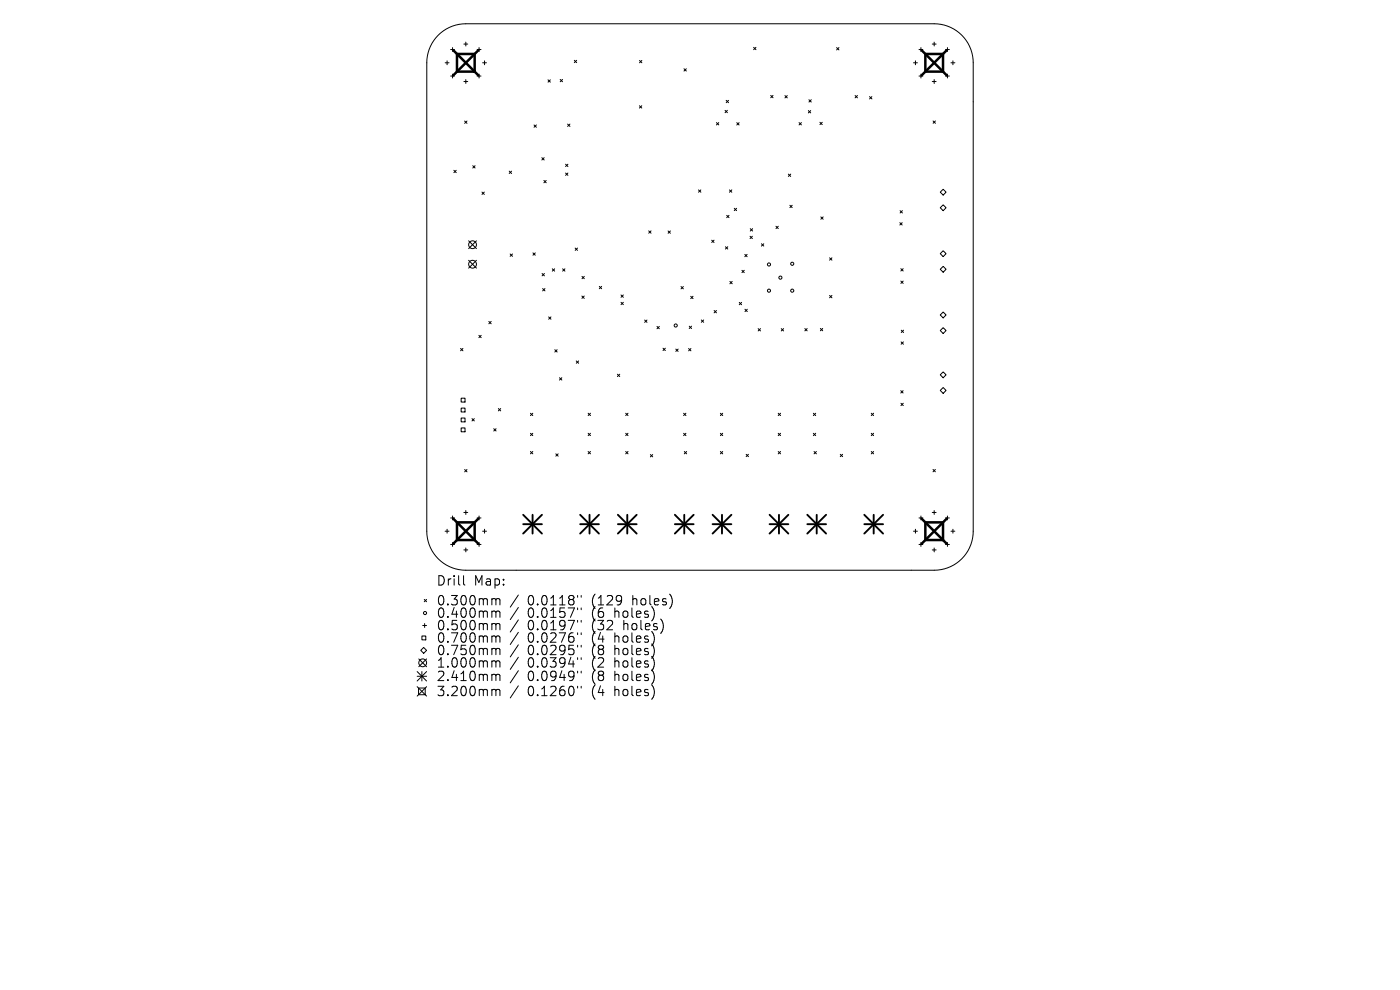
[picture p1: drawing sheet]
<svg xmlns="http://www.w3.org/2000/svg" width="297mm" height="210mm" viewBox="0 0 297 210" stroke-linecap="round" stroke-linejoin="round" font-family="sans-serif">
<defs><g id="words">
<g font-size="2.8">
<text x="92.5" y="124.5">Drill</text>
<text x="100.5" y="124.5">Map:</text>
<text x="92.5" y="128.7">0.300mm</text>
<text x="92.5" y="131.3">0.400mm</text>
<text x="111.9" y="128.7">0.0118&quot;</text>
<text x="111.9" y="131.3">0.0157&quot;</text>
<text x="125.7" y="128.7">(129</text>
<text x="125.7" y="131.3">(6</text>
<text x="130.6" y="131.3">holes)</text>
<text x="134.4" y="128.7">holes)</text>
<text x="92.5" y="134">0.500mm</text>
<text x="92.5" y="136.6">0.700mm</text>
<text x="111.9" y="134">0.0197&quot;</text>
<text x="111.9" y="136.6">0.0276&quot;</text>
<text x="125.7" y="134">(32</text>
<text x="125.7" y="136.6">(4</text>
<text x="130.6" y="136.6">holes)</text>
<text x="132.5" y="134">holes)</text>
<text x="92.5" y="139.3">0.750mm</text>
<text x="92.5" y="141.9">1.000mm</text>
<text x="111.9" y="139.3">0.0295&quot;</text>
<text x="111.9" y="141.9">0.0394&quot;</text>
<text x="125.7" y="139.3">(8</text>
<text x="125.7" y="141.9">(2</text>
<text x="130.6" y="139.3">holes)</text>
<text x="130.6" y="141.9">holes)</text>
<text x="92.5" y="144.8">2.410mm</text>
<text x="92.5" y="148">3.200mm</text>
<text x="111.9" y="144.8">0.0949&quot;</text>
<text x="111.9" y="148">0.1260&quot;</text>
<text x="125.7" y="144.8">(8</text>
<text x="125.7" y="148">(4</text>
<text x="130.6" y="144.8">holes)</text>
<text x="130.6" y="148">holes)</text>
</g>
</g></defs>
<g fill="none" stroke="#000" stroke-width=".21">
<path d="M93 7.5a8.3 8.3 0 0 1 5.8-2.5h99.4a8.3 8.3 0 0 1 8.3 8.3v99.4a8.3 8.3 0 0 1-8.3 8.3h-99.4a8.3 8.3 0 0 1-8.3-8.3v-99.4a8.3 8.3 0 0 1 2.5-5.8zM94.4 13.3h.9M94.8 12.9v.8M95.6 10.5h.8M95.6 16.1h.8M96 10.1v.8M96 15.7v.8M98.4 9.3h.8M98.4 17.3h.8M98.8 8.9v.9M98.8 16.9v.8M101.2 10.5h.8"/>
<path d="M101.2 16.1h.8M101.6 10.1v.8M101.6 15.7v.8M102.4 13.3h.8M102.8 12.9v.8M116.3 16.9l.5 .5M116.8 16.9l-.5 .5M118.8 16.8l.5 .5M119.3 16.8l-.5 .5M121.8 12.8l.5 .5M122.3 12.8l-.5 .5M135.7 12.8l.5 .5"/>
<path d="M136.2 12.8l-.5 .5M145.1 14.6l.5 .5M145.6 14.6l-.5 .5M159.9 10l.5 .5M160.4 10l-.5 .5M177.5 10.1l.5 .5M178 10.1l-.5 .5M193.8 13.3h.8M194.2 12.9v.8M195 10.5h.8M195 16.1h.8M195.4 10.1v.8"/>
<path d="M195.4 15.7v.8M197.8 9.3h.8M197.8 17.3h.8M198.2 8.9v.9M198.2 16.9v.8M200.6 10.5h.8M200.6 16.1h.8M201 10.1v.8M201 15.7v.8M201.7 13.3h.9M202.2 12.9v.8M96.3 36.1l.5 .5"/>
<path d="M96.8 36.1l-.5 .5M98.6 25.7l.5 .5M99.1 25.7l-.5 .5M100.3 35.1l.5 .5M100.8 35.1l-.5 .5M108 36.3l.5 .5M108.5 36.3l-.5 .5M113.3 26.5l.5 .5M113.8 26.5l-.5 .5M115 33.4l.4 .5M115.4 38.3l.5 .5M115.4 33.4l-.4 .5"/>
<path d="M115.9 38.3l-.5 .5M120 34.8l.5 .5M120 36.7l.5 .5M120.4 26.3l.5 .5M120.5 34.8l-.5 .5M120.5 36.7l-.5 .5M120.9 26.3l-.5 .5M135.7 22.4l.4 .5M136.1 22.4l-.4 .5M152 26l.5 .5M152.5 26l-.5 .5M153.8 23.4l.5 .5"/>
<path d="M154.1 21.3l.5 .5M154.3 23.4l-.5 .5M154.6 21.3l-.5 .5M156.3 26l.5 .5M156.8 26l-.5 .5M163.5 20.2l.5 .5M164 20.2l-.5 .5M166.5 20.3l.5 .5M167 20.3l-.5 .5M167.2 36.9l.5 .5M167.7 36.9l-.5 .5M169.5 26l.5 .5"/>
<path d="M170 26l-.5 .5M171.5 23.5l.5 .5M171.6 21.2l.5 .5M172 23.5l-.5 .5M172.1 21.2l-.5 .5M173.9 25.9l.5 .5M174.4 25.9l-.5 .5M181.4 20.3l.5 .5M181.9 20.3l-.5 .5M184.5 20.5l.5 .5M185 20.5l-.5 .5M197.9 25.7l.5 .5"/>
<path d="M198.4 25.7l-.5 .5M99.4 51.1l1.7 1.6M99.4 55.2l1.7 1.7M101.1 51.1l-1.7 1.6M101.1 55.2l-1.7 1.7M102.2 40.7l.5 .5M102.7 40.7l-.5 .5M108.2 53.9l.5 .5M108.7 53.9l-.5 .5M113.1 53.6l.5 .5M113.6 53.6l-.5 .5M115 58l.5 .5"/>
<path d="M115.5 58l-.5 .5M117.2 57l.5 .5M117.7 57l-.5 .5M119.4 57l.5 .5M119.9 57l-.5 .5M122 52.6l.5 .5M122.5 52.6l-.5 .5M123.5 58.6l.5 .5M124 58.6l-.5 .5M137.6 49l.5 .5M138.1 49l-.5 .5M141.7 49l.5 .5"/>
<path d="M142.2 49l-.5 .5M148.2 40.3l.5 .5M148.7 40.3l-.5 .5M151 50.9l.5 .5M151.5 50.9l-.5 .5M153.9 52.3l.5 .5M154.2 45.7l.5 .5M154.4 52.3l-.5 .5M154.7 45.7l-.5 .5M154.8 40.3l.4 .5M154.8 59.7l.5 .5M155.2 40.3l-.4 .5"/>
<path d="M155.3 59.7l-.5 .5M155.8 44.2l.5 .5M156.3 44.2l-.5 .5M157.4 57.3l.5 .5M157.9 57.3l-.5 .5M158 54l.5 .5M158.5 54l-.5 .5M159.1 50.1l.5 .5M159.2 48.5l.5 .5M159.6 50.1l-.5 .5M159.7 48.5l-.5 .5M161.5 51.7l.5 .5"/>
<path d="M162 51.7l-.5 .5M164.6 48l.5 .5M165.1 48l-.5 .5M167.6 43.5l.5 .5M168.1 43.5l-.5 .5M174.1 46l.5 .5M174.6 46l-.5 .5M176 54.7l.5 .5M176.5 54.7l-.5 .5M190.9 47.2l.5 .5M190.9 44.7l.5 .5M191.1 57l.5 .5"/>
<path d="M191.1 59.6l.5 .5M191.4 47.2l-.5 .5M191.4 44.7l-.5 .5M191.6 57l-.5 .5M191.6 59.6l-.5 .5M199.5 40.8l.6-.7 .6 .7-.6 .6zM199.5 44.1l.6-.6 .6 .6-.6 .6zM199.5 53.8l.6-.6 .6 .6-.6 .6zM199.5 57.1l.6-.6 .6 .6-.6 .6zM97.7 73.9l.5 .5M98.2 73.9l-.5 .5M101.6 71.1l.5 .5"/>
<path d="M102.1 71.1l-.5 .5M103.7 68.2l.5 .5M104.2 68.2l-.5 .5M115.1 61.2l.5 .5M115.6 61.2l-.5 .5M116.4 67.2l.5 .5M116.9 67.2l-.5 .5M117.7 74.2l.5 .5M118.2 74.2l-.5 .5M122.3 76.6l.4 .5M122.7 76.6l-.4 .5M123.4 62.8l.5 .5"/>
<path d="M123.9 62.8l-.5 .5M127.1 60.7l.5 .5M127.6 60.7l-.5 .5M131 79.4l.5 .5M131.5 79.4l-.5 .5M131.7 62.6l.5 .5M131.7 64.1l.5 .5M132.2 62.6l-.5 .5M132.2 64.1l-.5 .5M136.8 67.9l.5 .5M137.3 67.9l-.5 .5M139.4 69.2l.5 .5"/>
<path d="M139.9 69.2l-.5 .5M140.7 73.9l.4 .5M141.1 73.9l-.4 .5M143.4 74l.5 .5M143.9 74l-.5 .5M144.5 60.8l.5 .5M145 60.8l-.5 .5M146.1 73.9l.5 .5M146.2 69.2l.5 .5M146.5 62.9l.5 .4M146.6 73.9l-.5 .5M146.7 69.2l-.5 .5"/>
<path d="M147 62.9l-.5 .4M148.8 67.9l.5 .5M149.3 67.9l-.5 .5M151.5 65.9l.5 .5M152 65.9l-.5 .5M156.8 64.1l.5 .5M157.3 64.1l-.5 .5M158 65.6l.5 .5M158.5 65.6l-.5 .5M160.8 69.7l.5 .5M161.3 69.7l-.5 .5M165.7 69.7l.5 .5"/>
<path d="M166.2 69.7l-.5 .5M170.7 69.7l.5 .5M171.2 69.7l-.5 .5M174 69.7l.5 .5M174.5 69.7l-.5 .5M176 62.7l.5 .5M176.5 62.7l-.5 .5M191.2 72.5l.5 .5M191.2 70l.5 .5M191.7 72.5l-.5 .5M191.7 70l-.5 .5M199.5 66.8l.6-.6 .6 .6-.6 .6z"/>
<path d="M199.5 70.1l.6-.6 .6 .6-.6 .6zM199.5 79.5l.6-.6 .6 .6-.6 .6zM97.8 84.5h.9v.8h-.9zM97.8 86.6h.9v.8h-.9zM97.8 88.7h.9v.8h-.9zM97.8 90.8h.9v.8h-.9zM98.6 99.6l.5 .5M99.1 99.6l-.5 .5M100.1 88.8l.5 .5M100.6 88.8l-.5 .5M104.7 90.9l.5 .5M105.2 90.9l-.5 .5"/>
<path d="M105.7 86.7l.5 .5M106.2 86.7l-.5 .5M112.5 87.7l.5 .5M112.5 91.9l.5 .5M112.5 95.8l.5 .5M113 87.7l-.5 .5M113 91.9l-.5 .5M113 95.8l-.5 .5M117.9 96.3l.5 .5M118.4 96.3l-.5 .5M118.7 80.1l.5 .5M119.2 80.1l-.5 .5"/>
<path d="M124.8 87.7l.5 .5M124.8 91.9l.5 .5M124.8 95.8l.5 .5M125.3 87.7l-.5 .5M125.3 91.9l-.5 .5M125.3 95.8l-.5 .5M132.7 87.7l.5 .5M132.7 91.9l.5 .5M132.7 95.8l.5 .5M133.2 87.7l-.5 .5M133.2 91.9l-.5 .5M133.2 95.8l-.5 .5"/>
<path d="M138 96.4l.5 .5M138.5 96.4l-.5 .5M145 87.7l.5 .5M145 91.9l.5 .5M145.2 95.8l.5 .5M145.5 87.7l-.5 .5M145.5 91.9l-.5 .5M145.7 95.8l-.5 .5M152.8 95.8l.5 .5M152.8 87.7l.5 .5M152.8 91.9l.5 .5M153.3 87.7l-.5 .5"/>
<path d="M153.3 91.9l-.5 .5M153.3 95.8l-.5 .5M158.3 96.4l.5 .5M158.8 96.4l-.5 .5M165.1 95.8l.5 .5M165.1 87.7l.5 .5M165.1 91.9l.5 .5M165.6 87.7l-.5 .5M165.6 91.9l-.5 .5M165.6 95.8l-.5 .5M172.5 87.7l.5 .5M172.5 91.9l.5 .5"/>
<path d="M172.7 95.8l.5 .5M173 87.7l-.5 .5M173 91.9l-.5 .5M173.2 95.8l-.5 .5M178.3 96.4l.5 .5M178.8 96.4l-.5 .5M184.8 87.7l.5 .5M184.8 91.9l.5 .5M184.8 95.8l.5 .5M185.3 87.7l-.5 .5M185.3 91.9l-.5 .5M185.3 95.8l-.5 .5"/>
<path d="M191.1 82.9l.5 .5M191.1 85.5l.5 .5M191.6 82.9l-.5 .5M191.6 85.5l-.5 .5M197.9 99.6l.5 .5M198.4 99.6l-.5 .5M199.5 82.8l.6-.6 .6 .6-.6 .6zM94.4 112.7h.9M94.8 112.3v.8M95.6 109.9h.8M95.6 115.5h.8M96 109.5v.8"/>
<path d="M96 115.1v.8M98.4 108.7h.8M98.4 116.7h.8M98.8 108.3v.8M98.8 116.2v.9M101.2 109.9h.8M101.2 115.5h.8M101.6 109.5v.8M101.6 115.1v.8M102.4 112.7h.8M102.8 112.3v.8M193.8 112.7h.8"/>
<path d="M194.2 112.3v.8M195 109.9h.8M195 115.5h.8M195.4 109.5v.8M195.4 115.1v.8M197.8 108.7h.8M197.8 116.7h.8M198.2 108.3v.8M198.2 116.2v.9M200.6 109.9h.8M200.6 115.5h.8M201 109.5v.8"/>
<path d="M201 115.1v.8M201.7 112.7h.9M202.2 112.3v.8M88.8 139.8l1.7 1.6M89.5 134.9h.8v.8h-.8zM89.7 132.7h.8M89.9 137.3l.6 .7-.6 .6-.6-.6zM90 127.2l.5 .5M90.1 132.3v.8M90.5 127.2l-.5 .5M90.5 139.8l-1.7 1.6M98.3 122.1v1.7l.3 .3"/>
<path d="M104.6 127h.3l.3 .3M104.6 129.6h.3l.3 .3M104.6 132.3h.3l.3 .3M104.6 134.9l.5 .1 .1 .2M104.6 137.5h.3l.3 .3M105.2 127.3l.3-.3 .5 .1 .1 1.2M105.2 127.3v1M105.2 129.9v1.1M105.2 132.6v1M105.2 135.2v1M105.2 137.8v1.1M105.2 129.9l.3-.3 .5 .1 .1 1.3"/>
<path d="M105.2 132.6l.3-.3 .5 .1 .1 1.2M105.2 135.2l.3-.3 .5 .1 .1 1.2M105.2 137.8l.3-.3 .5 .1 .1 1.3M110 126.2l-1.8 2.6M110 128.9l-1.8 2.5M110 131.5l-1.8 2.6M110 134.1l-1.8 2.6M110 136.8l-1.8 2.6M110 139.4l-1.8 2.6M122.5 126.3v.4M122.5 129v.3M122.5 131.6v.4"/>
<path d="M122.5 134.2v.4M122.5 136.9v.4M122.5 139.5v.4M123.3 126.3v.4M123.3 129v.3M123.3 131.6v.4M123.3 134.2v.4M123.3 136.9v.4M123.3 139.5v.4M88.5 142.5l2 2M88.5 143.5h2M88.5 145.7l2 2"/>
<path d="M88.8 146h1.4v1.4h-1.4zM89.5 142.5v2M90.5 142.5l-2 2M90.5 145.7l-2 2M104.6 140.2l.5 .1 .1 .2M104.6 143h.3l.3 .3M104.6 146.2h.3l.3 .3M105.2 140.5v1M105.2 143.3v1.1M105.2 146.5v1.1M105.2 140.5l.3-.3 .5 .1 .1 1.2M105.2 143.3l.3-.3 .5 .1 .1 1.3"/>
<path d="M105.2 146.5l.3-.3 .5 .1 .1 1.3M110 142.3l-1.8 2.6M110 145.5l-1.8 2.6M122.5 142.4v.4M122.5 145.6v.4M123.3 142.4v.4M123.3 145.6v.4"/>
<circle cx="100.2" cy="56.1" r=".83"/>
<circle cx="100.2" cy="51.9" r=".83"/>
<circle cx="163.1" cy="56.1" r=".33"/>
<circle cx="165.6" cy="58.9" r=".33"/>
<circle cx="168.1" cy="56" r=".33"/>
<circle cx="143.4" cy="69" r=".33"/>
<circle cx="163.1" cy="61.7" r=".33"/>
<circle cx="168.1" cy="61.7" r=".33"/>
<circle cx="90.2" cy="130" r=".33"/>
<circle cx="89.7" cy="140.6" r=".83"/>
</g>
<g fill="none" stroke="#000" stroke-width=".4">
<path d="M111 109.2l4 4M111 111.2h4M113 109.2v4M115 109.2l-4 4M123.1 111.2h4M123.1 109.2l4 4M125.1 109.2v4M127.1 109.2l-4 4M131.1 111.2h4M131.1 109.2l4 4M133.1 109.2v4M135.1 109.2l-4 4"/>
<path d="M143.2 111.2h4M143.2 109.2l4 4M145.2 109.2v4M147.2 109.2l-4 4M151.2 111.2h4M151.2 109.2l4 4M153.2 109.2v4M155.2 109.2l-4 4M163.3 111.2h3.9M163.3 109.2l3.9 4M165.3 109.2v4M167.2 109.2l-3.9 4"/>
<path d="M171.3 111.2h4M171.3 109.2l4 4M173.3 109.2v4M175.3 109.2l-4 4M183.4 111.2h3.9M183.4 109.2l3.9 4M185.3 109.2v4M187.3 109.2l-3.9 4"/>
</g>
<path d="M96.2 10.7l5.3 5.3M96.9 11.4h3.8v3.8h-3.8zM101.5 10.7l-5.3 5.3M195.5 10.7l5.3 5.3M196.3 11.4h3.8v3.8h-3.8zM200.8 10.7l-5.3 5.3M96.2 110l5.3 5.3M96.9 110.8h3.8v3.8h-3.8zM101.5 110l-5.3 5.3M195.5 110l5.3 5.3M196.3 110.8h3.8v3.8h-3.8zM200.8 110l-5.3 5.3" fill="none" stroke="#000" stroke-width=".53"/>
<use href="#words"/>
</svg>
